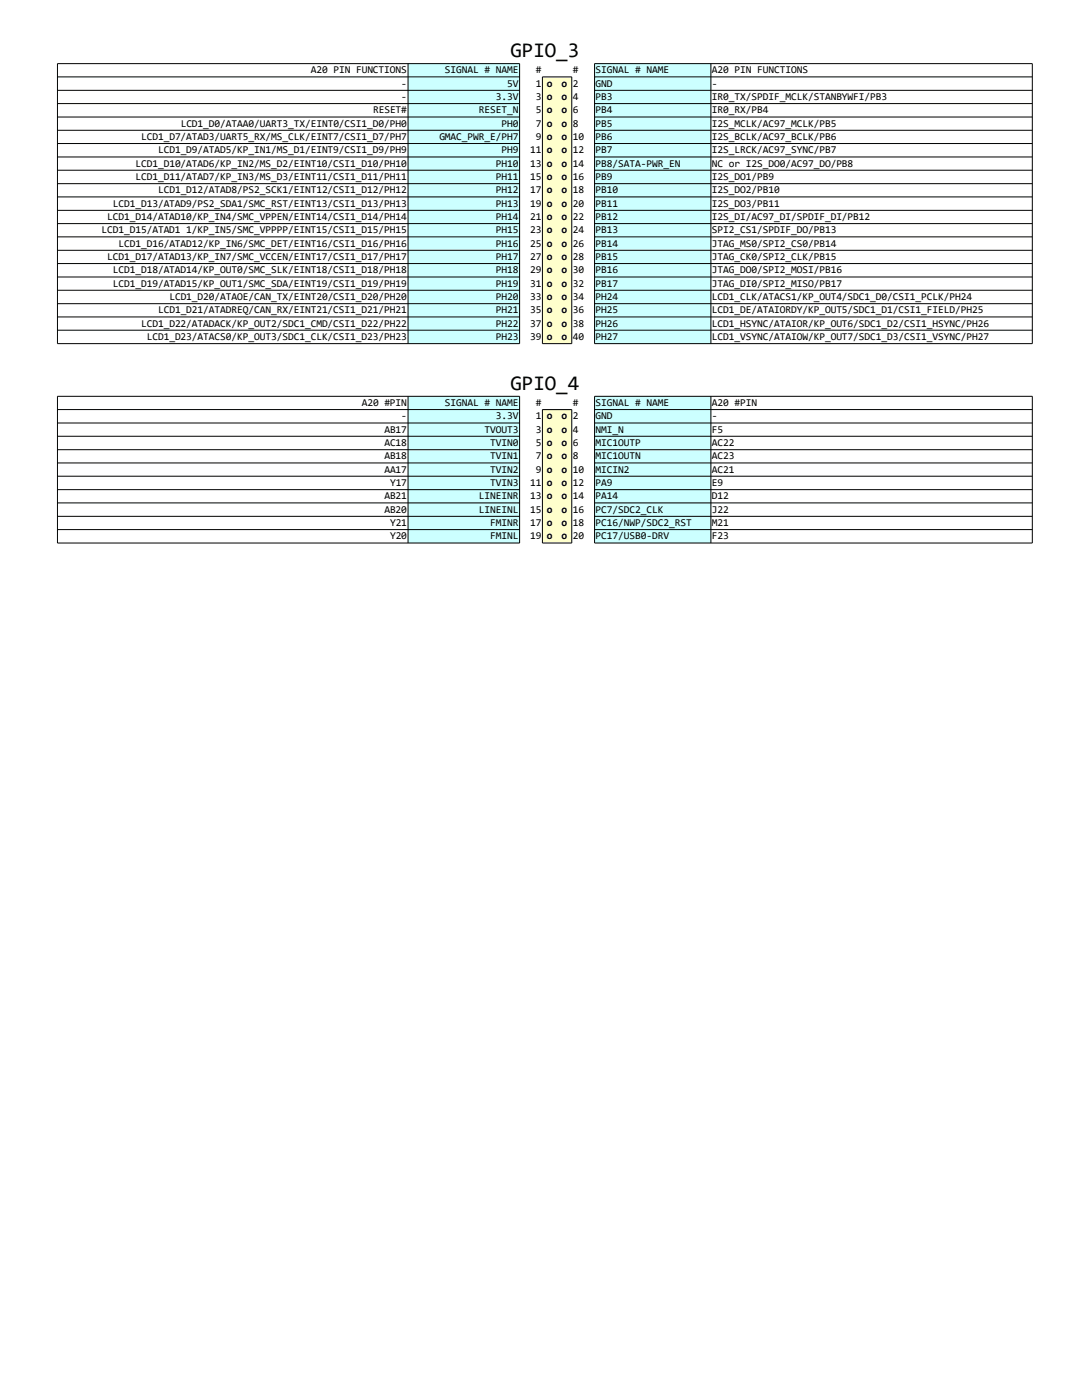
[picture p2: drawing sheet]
<svg xmlns="http://www.w3.org/2000/svg" width="216mm" height="279mm" viewBox="0 0 216 279" stroke-linecap="round" stroke-linejoin="round" font-family="sans-serif">
<defs><g id="words">
<g font-size="4.2">
<text x="101.8" y="11.4">GPIO_3</text>
<text x="101.8" y="77.8">GPIO_4</text>
</g>
<g font-size="2.1">
<text x="62" y="14.6">A20 PIN FUNCTIONS</text>
<text x="80.1" y="17.3">-</text>
<text x="88.8" y="14.6">SIGNAL # NAME</text>
<text x="101.2" y="17.3">5V</text>
<text x="106.9" y="14.6">#</text>
<text x="106.9" y="17.3">1</text>
<text x="109.1" y="17.3">o</text>
<text x="112" y="17.3">o</text>
<text x="114.3" y="14.6">#</text>
<text x="114.3" y="17.3">2</text>
<text x="118.9" y="14.6">SIGNAL # NAME</text>
<text x="118.9" y="17.3">GND</text>
<text x="142.1" y="14.6">A20 PIN FUNCTIONS</text>
<text x="142.1" y="17.3">-</text>
<text x="74.4" y="22.6">RESET#</text>
<text x="80.1" y="19.9">-</text>
<text x="95.6" y="22.6">RESET_N</text>
<text x="99" y="19.9">3.3V</text>
<text x="106.9" y="19.9">3</text>
<text x="106.9" y="22.6">5</text>
<text x="109.1" y="19.9">o</text>
<text x="109.1" y="22.6">o</text>
<text x="112" y="19.9">o</text>
<text x="112" y="22.6">o</text>
<text x="114.3" y="19.9">4</text>
<text x="114.3" y="22.6">6</text>
<text x="118.9" y="19.9">PB3</text>
<text x="118.9" y="22.6">PB4</text>
<text x="142.1" y="19.9">IR0_TX/SPDIF_MCLK/STANBYWFI/PB3</text>
<text x="142.1" y="22.6">IR0_RX/PB4</text>
<text x="28.2" y="27.9">LCD1_D7/ATAD3/UART5_RX/MS_CLK/EINT7/CSI1_D7/PH7</text>
<text x="36.1" y="25.3">LCD1_D0/ATAA0/UART3_TX/EINT0/CSI1_D0/PH0</text>
<text x="87.7" y="27.9">GMAC_PWR_E/PH7</text>
<text x="100.1" y="25.3">PH0</text>
<text x="106.9" y="25.3">7</text>
<text x="106.9" y="27.9">9</text>
<text x="109.1" y="25.3">o</text>
<text x="109.1" y="27.9">o</text>
<text x="112" y="25.3">o</text>
<text x="112" y="27.9">o</text>
<text x="114.3" y="25.3">8</text>
<text x="114.3" y="27.9">10</text>
<text x="118.9" y="25.3">PB5</text>
<text x="118.9" y="27.9">PB6</text>
<text x="142.1" y="25.3">I2S_MCLK/AC97_MCLK/PB5</text>
<text x="142.1" y="27.9">I2S_BCLK/AC97_BCLK/PB6</text>
<text x="27" y="33.3">LCD1_D10/ATAD6/KP_IN2/MS_D2/EINT10/CSI1_D10/PH10</text>
<text x="27" y="35.9">LCD1_D11/ATAD7/KP_IN3/MS_D3/EINT11/CSI1_D11/PH11</text>
<text x="31.5" y="30.6">LCD1_D9/ATAD5/KP_IN1/MS_D1/EINT9/CSI1_D9/PH9</text>
<text x="99" y="33.3">PH10</text>
<text x="99" y="35.9">PH11</text>
<text x="100.1" y="30.6">PH9</text>
<text x="105.8" y="30.6">11</text>
<text x="105.8" y="33.3">13</text>
<text x="105.8" y="35.9">15</text>
<text x="109.1" y="30.6">o</text>
<text x="109.1" y="33.3">o</text>
<text x="109.1" y="35.9">o</text>
<text x="112" y="30.6">o</text>
<text x="112" y="33.3">o</text>
<text x="112" y="35.9">o</text>
<text x="114.3" y="30.6">12</text>
<text x="114.3" y="33.3">14</text>
<text x="114.3" y="35.9">16</text>
<text x="118.9" y="30.6">PB7</text>
<text x="118.9" y="33.3">PB8/SATA-PWR_EN</text>
<text x="118.9" y="35.9">PB9</text>
<text x="142.1" y="30.6">I2S_LRCK/AC97_SYNC/PB7</text>
<text x="142.1" y="33.3">NC or I2S_DO0/AC97_DO/PB8</text>
<text x="142.1" y="35.9">I2S_DO1/PB9</text>
<text x="22.5" y="41.2">LCD1_D13/ATAD9/PS2_SDA1/SMC_RST/EINT13/CSI1_D13/PH13</text>
<text x="31.5" y="38.6">LCD1_D12/ATAD8/PS2_SCK1/EINT12/CSI1_D12/PH12</text>
<text x="99" y="38.6">PH12</text>
<text x="99" y="41.2">PH13</text>
<text x="105.8" y="38.6">17</text>
<text x="105.8" y="41.2">19</text>
<text x="109.1" y="38.6">o</text>
<text x="109.1" y="41.2">o</text>
<text x="112" y="38.6">o</text>
<text x="112" y="41.2">o</text>
<text x="114.3" y="38.6">18</text>
<text x="114.3" y="41.2">20</text>
<text x="118.9" y="38.6">PB10</text>
<text x="118.9" y="41.2">PB11</text>
<text x="142.1" y="38.6">I2S_DO2/PB10</text>
<text x="142.1" y="41.2">I2S_DO3/PB11</text>
<text x="20.2" y="46.6">LCD1_D15/ATAD1 1/KP_IN5/SMC_VPPPP/EINT15/CSI1_D15/PH15</text>
<text x="21.4" y="43.9">LCD1_D14/ATAD10/KP_IN4/SMC_VPPEN/EINT14/CSI1_D14/PH14</text>
<text x="99" y="43.9">PH14</text>
<text x="99" y="46.6">PH15</text>
<text x="105.8" y="43.9">21</text>
<text x="105.8" y="46.6">23</text>
<text x="109.1" y="43.9">o</text>
<text x="109.1" y="46.6">o</text>
<text x="112" y="43.9">o</text>
<text x="112" y="46.6">o</text>
<text x="114.3" y="43.9">22</text>
<text x="114.3" y="46.6">24</text>
<text x="118.9" y="43.9">PB12</text>
<text x="118.9" y="46.6">PB13</text>
<text x="142.1" y="43.9">I2S_DI/AC97_DI/SPDIF_DI/PB12</text>
<text x="142.1" y="46.6">SPI2_CS1/SPDIF_DO/PB13</text>
<text x="21.4" y="51.9">LCD1_D17/ATAD13/KP_IN7/SMC_VCCEN/EINT17/CSI1_D17/PH17</text>
<text x="23.6" y="49.2">LCD1_D16/ATAD12/KP_IN6/SMC_DET/EINT16/CSI1_D16/PH16</text>
<text x="99" y="49.2">PH16</text>
<text x="99" y="51.9">PH17</text>
<text x="105.8" y="49.2">25</text>
<text x="105.8" y="51.9">27</text>
<text x="109.1" y="49.2">o</text>
<text x="109.1" y="51.9">o</text>
<text x="112" y="49.2">o</text>
<text x="112" y="51.9">o</text>
<text x="114.3" y="49.2">26</text>
<text x="114.3" y="51.9">28</text>
<text x="118.9" y="49.2">PB14</text>
<text x="118.9" y="51.9">PB15</text>
<text x="142.1" y="49.2">JTAG_MS0/SPI2_CS0/PB14</text>
<text x="142.1" y="51.9">JTAG_CK0/SPI2_CLK/PB15</text>
<text x="22.5" y="54.5">LCD1_D18/ATAD14/KP_OUT0/SMC_SLK/EINT18/CSI1_D18/PH18</text>
<text x="22.5" y="57.2">LCD1_D19/ATAD15/KP_OUT1/SMC_SDA/EINT19/CSI1_D19/PH19</text>
<text x="33.8" y="59.9">LCD1_D20/ATAOE/CAN_TX/EINT20/CSI1_D20/PH20</text>
<text x="99" y="54.5">PH18</text>
<text x="99" y="57.2">PH19</text>
<text x="99" y="59.9">PH20</text>
<text x="105.8" y="54.5">29</text>
<text x="105.8" y="57.2">31</text>
<text x="105.8" y="59.9">33</text>
<text x="109.1" y="54.5">o</text>
<text x="109.1" y="57.2">o</text>
<text x="109.1" y="59.9">o</text>
<text x="112" y="54.5">o</text>
<text x="112" y="57.2">o</text>
<text x="112" y="59.9">o</text>
<text x="114.3" y="54.5">30</text>
<text x="114.3" y="57.2">32</text>
<text x="114.3" y="59.9">34</text>
<text x="118.9" y="54.5">PB16</text>
<text x="118.9" y="57.2">PB17</text>
<text x="118.9" y="59.9">PH24</text>
<text x="142.1" y="54.5">JTAG_DO0/SPI2_MOSI/PB16</text>
<text x="142.1" y="57.2">JTAG_DI0/SPI2_MISO/PB17</text>
<text x="142.1" y="59.9">LCD1_CLK/ATACS1/KP_OUT4/SDC1_D0/CSI1_PCLK/PH24</text>
<text x="28.2" y="65.2">LCD1_D22/ATADACK/KP_OUT2/SDC1_CMD/CSI1_D22/PH22</text>
<text x="31.5" y="62.5">LCD1_D21/ATADREQ/CAN_RX/EINT21/CSI1_D21/PH21</text>
<text x="99" y="62.5">PH21</text>
<text x="99" y="65.2">PH22</text>
<text x="105.8" y="62.5">35</text>
<text x="105.8" y="65.2">37</text>
<text x="109.1" y="62.5">o</text>
<text x="109.1" y="65.2">o</text>
<text x="112" y="62.5">o</text>
<text x="112" y="65.2">o</text>
<text x="114.3" y="62.5">36</text>
<text x="114.3" y="65.2">38</text>
<text x="118.9" y="62.5">PH25</text>
<text x="118.9" y="65.2">PH26</text>
<text x="142.1" y="62.5">LCD1_DE/ATAIORDY/KP_OUT5/SDC1_D1/CSI1_FIELD/PH25</text>
<text x="142.1" y="65.2">LCD1_HSYNC/ATAIOR/KP_OUT6/SDC1_D2/CSI1_HSYNC/PH26</text>
<text x="29.3" y="67.8">LCD1_D23/ATACS0/KP_OUT3/SDC1_CLK/CSI1_D23/PH23</text>
<text x="99" y="67.8">PH23</text>
<text x="105.8" y="67.8">39</text>
<text x="109.1" y="67.8">o</text>
<text x="112" y="67.8">o</text>
<text x="114.3" y="67.8">40</text>
<text x="118.9" y="67.8">PH27</text>
<text x="142.1" y="67.8">LCD1_VSYNC/ATAIOW/KP_OUT7/SDC1_D3/CSI1_VSYNC/PH27</text>
<text x="72.2" y="81">A20 #PIN</text>
<text x="80.1" y="83.7">-</text>
<text x="88.8" y="81">SIGNAL # NAME</text>
<text x="99" y="83.7">3.3V</text>
<text x="106.9" y="81">#</text>
<text x="106.9" y="83.7">1</text>
<text x="109.1" y="83.7">o</text>
<text x="112" y="83.7">o</text>
<text x="114.3" y="81">#</text>
<text x="114.3" y="83.7">2</text>
<text x="118.9" y="81">SIGNAL # NAME</text>
<text x="118.9" y="83.7">GND</text>
<text x="142.1" y="81">A20 #PIN</text>
<text x="142.1" y="83.7">-</text>
<text x="76.7" y="86.3">AB17</text>
<text x="76.7" y="89">AC18</text>
<text x="96.7" y="86.3">TVOUT3</text>
<text x="97.8" y="89">TVIN0</text>
<text x="106.9" y="86.3">3</text>
<text x="106.9" y="89">5</text>
<text x="109.1" y="86.3">o</text>
<text x="109.1" y="89">o</text>
<text x="112" y="86.3">o</text>
<text x="112" y="89">o</text>
<text x="114.3" y="86.3">4</text>
<text x="114.3" y="89">6</text>
<text x="118.9" y="86.3">NMI_N</text>
<text x="118.9" y="89">MIC1OUTP</text>
<text x="142.1" y="86.3">F5</text>
<text x="142.1" y="89">AC22</text>
<text x="76.7" y="91.7">AB18</text>
<text x="76.7" y="94.3">AA17</text>
<text x="97.8" y="91.7">TVIN1</text>
<text x="97.8" y="94.3">TVIN2</text>
<text x="106.9" y="91.7">7</text>
<text x="106.9" y="94.3">9</text>
<text x="109.1" y="91.7">o</text>
<text x="109.1" y="94.3">o</text>
<text x="112" y="91.7">o</text>
<text x="112" y="94.3">o</text>
<text x="114.3" y="91.7">8</text>
<text x="114.3" y="94.3">10</text>
<text x="118.9" y="91.7">MIC1OUTN</text>
<text x="118.9" y="94.3">MICIN2</text>
<text x="142.1" y="91.7">AC23</text>
<text x="142.1" y="94.3">AC21</text>
<text x="76.7" y="99.7">AB21</text>
<text x="77.8" y="97">Y17</text>
<text x="95.6" y="99.7">LINEINR</text>
<text x="97.8" y="97">TVIN3</text>
<text x="105.8" y="97">11</text>
<text x="105.8" y="99.7">13</text>
<text x="109.1" y="97">o</text>
<text x="109.1" y="99.7">o</text>
<text x="112" y="97">o</text>
<text x="112" y="99.7">o</text>
<text x="114.3" y="97">12</text>
<text x="114.3" y="99.7">14</text>
<text x="118.9" y="97">PA9</text>
<text x="118.9" y="99.7">PA14</text>
<text x="142.1" y="97">E9</text>
<text x="142.1" y="99.7">D12</text>
<text x="76.7" y="102.3">AB20</text>
<text x="77.8" y="105">Y21</text>
<text x="77.8" y="107.6">Y20</text>
<text x="95.6" y="102.3">LINEINL</text>
<text x="97.8" y="105">FMINR</text>
<text x="97.8" y="107.6">FMINL</text>
<text x="105.8" y="102.3">15</text>
<text x="105.8" y="105">17</text>
<text x="105.8" y="107.6">19</text>
<text x="109.1" y="102.3">o</text>
<text x="109.1" y="105">o</text>
<text x="109.1" y="107.6">o</text>
<text x="112" y="102.3">o</text>
<text x="112" y="105">o</text>
<text x="112" y="107.6">o</text>
<text x="114.3" y="102.3">16</text>
<text x="114.3" y="105">18</text>
<text x="114.3" y="107.6">20</text>
<text x="118.9" y="102.3">PC7/SDC2_CLK</text>
<text x="118.9" y="105">PC16/NWP/SDC2_RST</text>
<text x="118.9" y="107.6">PC17/USB0-DRV</text>
<text x="142.1" y="102.3">J22</text>
<text x="142.1" y="105">M21</text>
<text x="142.1" y="107.6">F23</text>
</g>
</g></defs>
<g fill="#cff">
<path d="M81.4 12.7h22.2v2.6h-22.2z" fill-rule="evenodd"/>
<path d="M118.6 12.7h23.2v2.6h-23.2z" fill-rule="evenodd"/>
<path d="M81.4 15.3h22.2v53.2h-22.2z" fill-rule="evenodd"/>
</g>
<path d="M108.2 15.3h5.9v53.2h-5.9z" fill-rule="evenodd" fill="#ffc"/>
<g fill="#cff">
<path d="M118.6 15.3h23.2v53.2h-23.2z" fill-rule="evenodd"/>
<path d="M81.4 79.1h22.2v2.6h-22.2z" fill-rule="evenodd"/>
<path d="M118.6 79.1h23.2v2.6h-23.2z" fill-rule="evenodd"/>
<path d="M81.4 81.7h22.2v26.6h-22.2z" fill-rule="evenodd"/>
</g>
<path d="M108.2 81.7h5.9v26.6h-5.9z" fill-rule="evenodd" fill="#ffc"/>
<path d="M118.6 81.7h23.2v26.6h-23.2z" fill-rule="evenodd" fill="#cff"/>
<g fill="none" stroke="#000" stroke-width=".2">
<path d="M11.5 12.7h92.2v55.9h-92.2zM11.5 15.3h92.2M11.5 18h92.2M81.4 12.7v55.9M108.2 15.3h5.9v53.3h-5.9zM118.6 12.7h87.4v55.9h-87.4zM118.6 15.3h87.4M118.6 18h87.4M141.9 12.7v55.9M11.5 20.7h92.2M11.5 23.4h92.2M11.5 26h92.2"/>
<path d="M11.5 28.6h92.2M11.5 31.3h92.2M11.5 34h92.2M11.5 36.7h92.2M11.5 39.3h92.2M118.6 20.7h87.4M118.6 23.4h87.4M118.6 26h87.4M118.6 28.6h87.4M118.6 31.3h87.4M118.6 34h87.4M118.6 36.7h87.4"/>
<path d="M118.6 39.3h87.4M11.5 42h92.2M11.5 44.6h92.2M11.5 47.3h92.2M11.5 50h92.2M11.5 52.6h92.2M11.5 55.3h92.2M11.5 57.9h92.2M118.6 42h87.4M118.6 44.6h87.4M118.6 47.3h87.4M118.6 50h87.4"/>
<path d="M118.6 52.6h87.4M118.6 55.3h87.4M118.6 57.9h87.4M11.5 60.6h92.2M11.5 63.3h92.2M11.5 65.9h92.2M11.5 79.1h92.2v29.3h-92.2zM81.4 79.1v29.3M118.6 60.6h87.4M118.6 63.3h87.4M118.6 65.9h87.4M118.6 79.1h87.4v29.3h-87.4z"/>
<path d="M141.9 79.1v29.3M11.5 81.7h92.2M11.5 84.4h92.2M11.5 87.1h92.2M11.5 89.7h92.2M11.5 92.4h92.2M11.5 95h92.2M11.5 97.7h92.2M108.2 81.7h5.9v26.7h-5.9zM118.6 81.7h87.4M118.6 84.4h87.4M118.6 87.1h87.4"/>
<path d="M118.6 89.7h87.4M118.6 92.4h87.4M118.6 95h87.4M118.6 97.7h87.4M11.5 100.4h92.2M11.5 103h92.2M11.5 105.7h92.2M118.6 100.4h87.4M118.6 103h87.4M118.6 105.7h87.4"/>
</g>
<use href="#words"/>
</svg>
